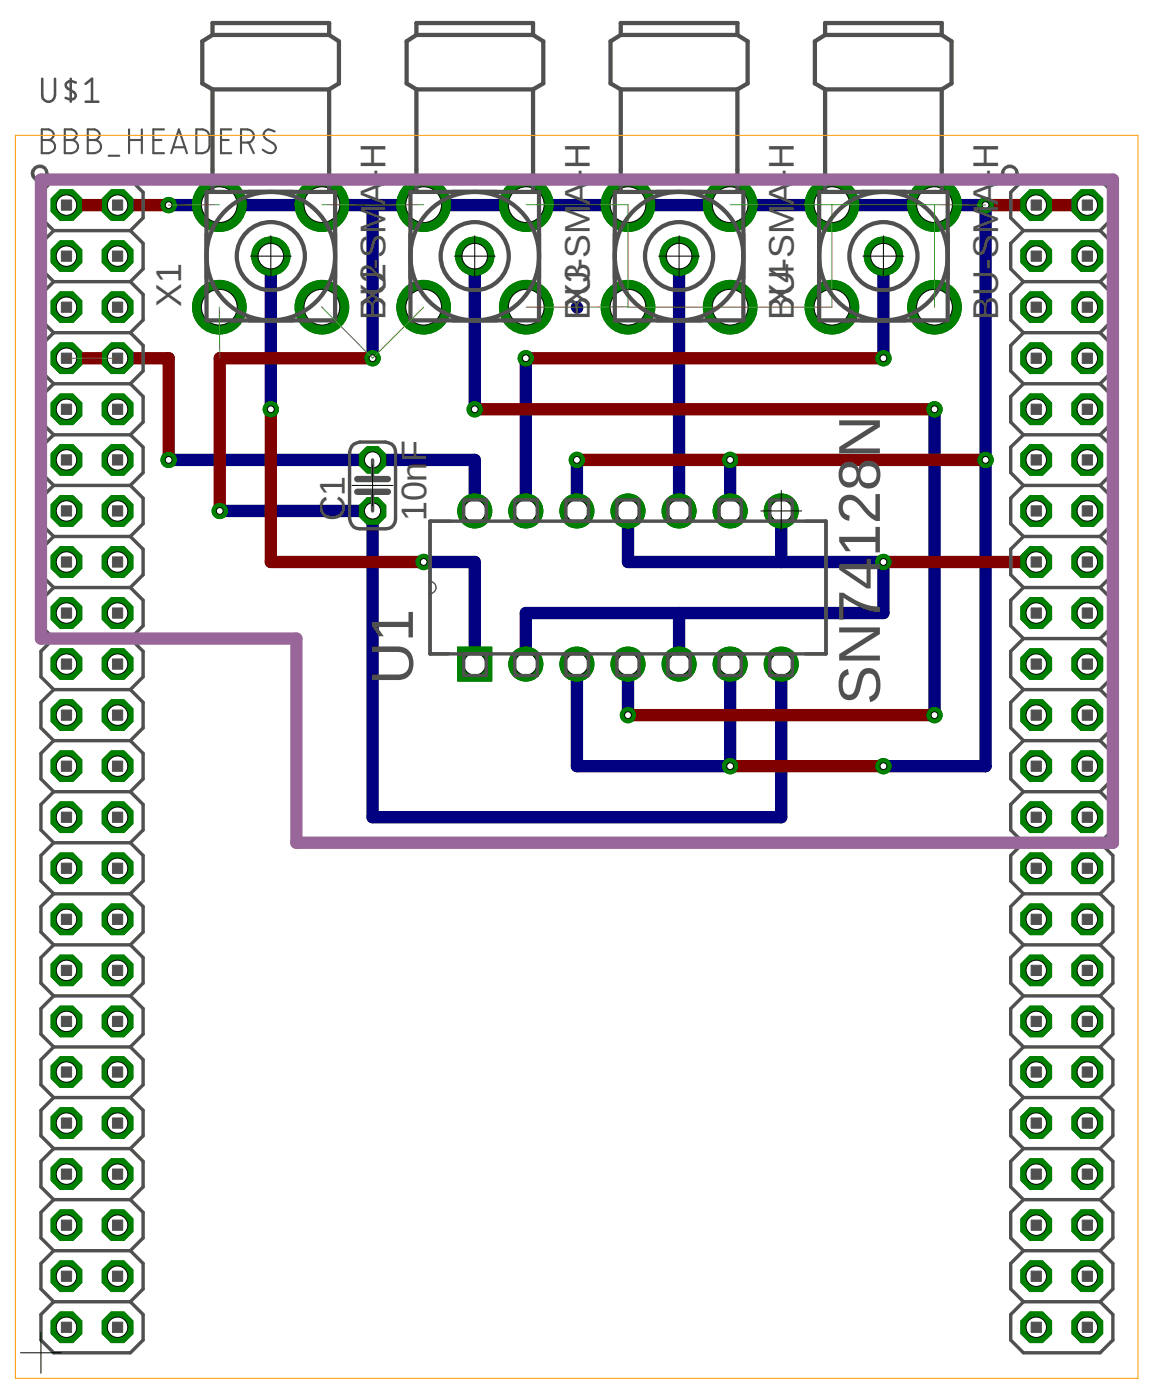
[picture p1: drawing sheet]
<svg xmlns="http://www.w3.org/2000/svg" width="57mm" height="70mm" viewBox="0 0 57 70" stroke-linecap="round" stroke-linejoin="round" font-family="sans-serif">
<defs><g id="words">
<g font-size="2.9" fill="#505050">
<text x="43.7" y="22.8" transform="rotate(-90 43.7 22.8)">N</text>
<text x="43.7" y="27.7" transform="rotate(-90 43.7 27.7)">128</text>
<text x="20.5" y="34.1" transform="rotate(-90 20.5 34.1)">U1</text>
<text x="43.7" y="35.1" transform="rotate(-90 43.7 35.1)">SN74</text>
</g>
<g font-size="1.8" fill="#505050">
<text x="19.2" y="10.2" transform="rotate(-90 19.2 10.2)">A-</text>
<text x="19.2" y="8.4" transform="rotate(-90 19.2 8.4)">H</text>
<text x="29.3" y="10.2" transform="rotate(-90 29.3 10.2)">A-</text>
<text x="29.3" y="8.4" transform="rotate(-90 29.3 8.4)">H</text>
<text x="39.5" y="10.2" transform="rotate(-90 39.5 10.2)">A-</text>
<text x="39.5" y="8.4" transform="rotate(-90 39.5 8.4)">H</text>
<text x="49.6" y="10.2" transform="rotate(-90 49.6 10.2)">A-</text>
<text x="49.6" y="8.4" transform="rotate(-90 49.6 8.4)">H</text>
<text x="9" y="15.3" transform="rotate(-90 9 15.3)">X1</text>
<text x="19.2" y="15.9" transform="rotate(-90 19.2 15.9)">BXU2-SM</text>
<text x="29.3" y="15.9" transform="rotate(-90 29.3 15.9)">BXU3-SM</text>
<text x="39.5" y="15.9" transform="rotate(-90 39.5 15.9)">BXU4-SM</text>
<text x="49.6" y="15.9" transform="rotate(-90 49.6 15.9)">BU-SM</text>
<text x="17.1" y="25.9" transform="rotate(-90 17.1 25.9)">C1</text>
<text x="21.2" y="25.9" transform="rotate(-90 21.2 25.9)">10nF</text>
</g>
</g></defs>
<g fill="none" stroke="#000080" stroke-width=".61">
<path d="M8.4 10.2h40.6v27.9h-5.1M10.9 15.3h.1M13.5 12.7v7.7M16 15.3h.1M18.5 10.2v7.6M23.6 12.7v7.7M26.1 17.8v7.6M28.7 15.3h.1M31.2 15.3h.1M33.8 12.7v12.7M43.9 12.7v5.1M8.4 22.9h15.2v2.5"/>
<path d="M10.9 25.4h7.6v15.3h20.3v-7.7M21.1 28h2.5v5M28.7 33v5.1h7.6v-5.1M28.7 22.9v2.5M31.2 25.4v2.6h12.7v2.5h-17.8v2.5M31.2 33v2.6M33.8 30.5v2.5M36.3 22.9v2.5M38.8 25.4v2.6M46.5 20.4v15.2"/>
</g>
<circle cx="18.5" cy="25.4" r=".71" fill="#008000" stroke="#008000" stroke-width=".05"/>
<circle cx="18.5" cy="25.4" r=".4" fill="#fff" stroke="#000" stroke-width=".05"/>
<circle cx="18.5" cy="22.9" r=".71" fill="#008000" stroke="#008000" stroke-width=".05"/>
<circle cx="18.5" cy="22.9" r=".4" fill="#fff" stroke="#000" stroke-width=".05"/>
<circle cx="3.3" cy="10.2" r=".83" fill="#008000" stroke="#008000" stroke-width=".05"/>
<circle cx="3.3" cy="10.2" r=".51" fill="#fff" stroke="#000" stroke-width=".05"/>
<circle cx="5.8" cy="10.2" r=".83" fill="#008000" stroke="#008000" stroke-width=".05"/>
<circle cx="5.8" cy="10.2" r=".51" fill="#fff" stroke="#000" stroke-width=".05"/>
<circle cx="3.3" cy="12.7" r=".83" fill="#008000" stroke="#008000" stroke-width=".05"/>
<circle cx="3.3" cy="12.7" r=".51" fill="#fff" stroke="#000" stroke-width=".05"/>
<circle cx="5.8" cy="12.7" r=".83" fill="#008000" stroke="#008000" stroke-width=".05"/>
<circle cx="5.8" cy="12.7" r=".51" fill="#fff" stroke="#000" stroke-width=".05"/>
<circle cx="3.3" cy="15.3" r=".83" fill="#008000" stroke="#008000" stroke-width=".05"/>
<circle cx="3.3" cy="15.3" r=".51" fill="#fff" stroke="#000" stroke-width=".05"/>
<circle cx="5.8" cy="15.3" r=".83" fill="#008000" stroke="#008000" stroke-width=".05"/>
<circle cx="5.8" cy="15.3" r=".51" fill="#fff" stroke="#000" stroke-width=".05"/>
<circle cx="3.3" cy="17.8" r=".83" fill="#008000" stroke="#008000" stroke-width=".05"/>
<circle cx="3.3" cy="17.8" r=".51" fill="#fff" stroke="#000" stroke-width=".05"/>
<circle cx="5.8" cy="17.8" r=".83" fill="#008000" stroke="#008000" stroke-width=".05"/>
<circle cx="5.8" cy="17.8" r=".51" fill="#fff" stroke="#000" stroke-width=".05"/>
<circle cx="3.3" cy="20.4" r=".83" fill="#008000" stroke="#008000" stroke-width=".05"/>
<circle cx="3.3" cy="20.4" r=".51" fill="#fff" stroke="#000" stroke-width=".05"/>
<circle cx="5.8" cy="20.4" r=".83" fill="#008000" stroke="#008000" stroke-width=".05"/>
<circle cx="5.8" cy="20.4" r=".51" fill="#fff" stroke="#000" stroke-width=".05"/>
<circle cx="3.3" cy="22.9" r=".83" fill="#008000" stroke="#008000" stroke-width=".05"/>
<circle cx="3.3" cy="22.9" r=".51" fill="#fff" stroke="#000" stroke-width=".05"/>
<circle cx="5.8" cy="22.9" r=".83" fill="#008000" stroke="#008000" stroke-width=".05"/>
<circle cx="5.8" cy="22.9" r=".51" fill="#fff" stroke="#000" stroke-width=".05"/>
<circle cx="3.3" cy="25.4" r=".83" fill="#008000" stroke="#008000" stroke-width=".05"/>
<circle cx="3.3" cy="25.4" r=".51" fill="#fff" stroke="#000" stroke-width=".05"/>
<circle cx="5.8" cy="25.4" r=".83" fill="#008000" stroke="#008000" stroke-width=".05"/>
<circle cx="5.8" cy="25.4" r=".51" fill="#fff" stroke="#000" stroke-width=".05"/>
<circle cx="3.3" cy="28" r=".83" fill="#008000" stroke="#008000" stroke-width=".05"/>
<circle cx="3.3" cy="28" r=".51" fill="#fff" stroke="#000" stroke-width=".05"/>
<circle cx="5.8" cy="28" r=".83" fill="#008000" stroke="#008000" stroke-width=".05"/>
<circle cx="5.8" cy="28" r=".51" fill="#fff" stroke="#000" stroke-width=".05"/>
<circle cx="3.3" cy="30.5" r=".83" fill="#008000" stroke="#008000" stroke-width=".05"/>
<circle cx="3.3" cy="30.5" r=".51" fill="#fff" stroke="#000" stroke-width=".05"/>
<circle cx="5.8" cy="30.5" r=".83" fill="#008000" stroke="#008000" stroke-width=".05"/>
<circle cx="5.8" cy="30.5" r=".51" fill="#fff" stroke="#000" stroke-width=".05"/>
<circle cx="3.3" cy="33" r=".83" fill="#008000" stroke="#008000" stroke-width=".05"/>
<circle cx="3.3" cy="33" r=".51" fill="#fff" stroke="#000" stroke-width=".05"/>
<circle cx="5.8" cy="33" r=".83" fill="#008000" stroke="#008000" stroke-width=".05"/>
<circle cx="5.8" cy="33" r=".51" fill="#fff" stroke="#000" stroke-width=".05"/>
<circle cx="3.3" cy="35.6" r=".83" fill="#008000" stroke="#008000" stroke-width=".05"/>
<circle cx="3.3" cy="35.6" r=".51" fill="#fff" stroke="#000" stroke-width=".05"/>
<circle cx="5.8" cy="35.6" r=".83" fill="#008000" stroke="#008000" stroke-width=".05"/>
<circle cx="5.8" cy="35.6" r=".51" fill="#fff" stroke="#000" stroke-width=".05"/>
<circle cx="3.3" cy="38.1" r=".83" fill="#008000" stroke="#008000" stroke-width=".05"/>
<circle cx="3.3" cy="38.1" r=".51" fill="#fff" stroke="#000" stroke-width=".05"/>
<circle cx="5.8" cy="38.1" r=".83" fill="#008000" stroke="#008000" stroke-width=".05"/>
<circle cx="5.8" cy="38.1" r=".51" fill="#fff" stroke="#000" stroke-width=".05"/>
<circle cx="3.3" cy="40.7" r=".83" fill="#008000" stroke="#008000" stroke-width=".05"/>
<circle cx="3.3" cy="40.7" r=".51" fill="#fff" stroke="#000" stroke-width=".05"/>
<circle cx="5.8" cy="40.7" r=".83" fill="#008000" stroke="#008000" stroke-width=".05"/>
<circle cx="5.8" cy="40.7" r=".51" fill="#fff" stroke="#000" stroke-width=".05"/>
<circle cx="3.3" cy="43.2" r=".83" fill="#008000" stroke="#008000" stroke-width=".05"/>
<circle cx="3.3" cy="43.2" r=".51" fill="#fff" stroke="#000" stroke-width=".05"/>
<circle cx="5.8" cy="43.2" r=".83" fill="#008000" stroke="#008000" stroke-width=".05"/>
<circle cx="5.8" cy="43.2" r=".51" fill="#fff" stroke="#000" stroke-width=".05"/>
<circle cx="3.3" cy="45.7" r=".83" fill="#008000" stroke="#008000" stroke-width=".05"/>
<circle cx="3.3" cy="45.7" r=".51" fill="#fff" stroke="#000" stroke-width=".05"/>
<circle cx="5.8" cy="45.7" r=".83" fill="#008000" stroke="#008000" stroke-width=".05"/>
<circle cx="5.8" cy="45.7" r=".51" fill="#fff" stroke="#000" stroke-width=".05"/>
<circle cx="3.3" cy="48.3" r=".83" fill="#008000" stroke="#008000" stroke-width=".05"/>
<circle cx="3.3" cy="48.3" r=".51" fill="#fff" stroke="#000" stroke-width=".05"/>
<circle cx="5.8" cy="48.3" r=".83" fill="#008000" stroke="#008000" stroke-width=".05"/>
<circle cx="5.8" cy="48.3" r=".51" fill="#fff" stroke="#000" stroke-width=".05"/>
<circle cx="3.3" cy="50.8" r=".83" fill="#008000" stroke="#008000" stroke-width=".05"/>
<circle cx="3.3" cy="50.8" r=".51" fill="#fff" stroke="#000" stroke-width=".05"/>
<circle cx="5.8" cy="50.8" r=".83" fill="#008000" stroke="#008000" stroke-width=".05"/>
<circle cx="5.8" cy="50.8" r=".51" fill="#fff" stroke="#000" stroke-width=".05"/>
<circle cx="3.3" cy="53.3" r=".83" fill="#008000" stroke="#008000" stroke-width=".05"/>
<circle cx="3.3" cy="53.3" r=".51" fill="#fff" stroke="#000" stroke-width=".05"/>
<circle cx="5.8" cy="53.3" r=".83" fill="#008000" stroke="#008000" stroke-width=".05"/>
<circle cx="5.8" cy="53.3" r=".51" fill="#fff" stroke="#000" stroke-width=".05"/>
<circle cx="3.3" cy="55.9" r=".83" fill="#008000" stroke="#008000" stroke-width=".05"/>
<circle cx="3.3" cy="55.9" r=".51" fill="#fff" stroke="#000" stroke-width=".05"/>
<circle cx="5.8" cy="55.9" r=".83" fill="#008000" stroke="#008000" stroke-width=".05"/>
<circle cx="5.8" cy="55.9" r=".51" fill="#fff" stroke="#000" stroke-width=".05"/>
<circle cx="3.3" cy="58.4" r=".83" fill="#008000" stroke="#008000" stroke-width=".05"/>
<circle cx="3.3" cy="58.4" r=".51" fill="#fff" stroke="#000" stroke-width=".05"/>
<circle cx="5.8" cy="58.4" r=".83" fill="#008000" stroke="#008000" stroke-width=".05"/>
<circle cx="5.8" cy="58.4" r=".51" fill="#fff" stroke="#000" stroke-width=".05"/>
<circle cx="3.3" cy="61" r=".83" fill="#008000" stroke="#008000" stroke-width=".05"/>
<circle cx="3.3" cy="61" r=".51" fill="#fff" stroke="#000" stroke-width=".05"/>
<circle cx="5.8" cy="61" r=".83" fill="#008000" stroke="#008000" stroke-width=".05"/>
<circle cx="5.8" cy="61" r=".51" fill="#fff" stroke="#000" stroke-width=".05"/>
<circle cx="3.3" cy="63.5" r=".83" fill="#008000" stroke="#008000" stroke-width=".05"/>
<circle cx="3.3" cy="63.5" r=".51" fill="#fff" stroke="#000" stroke-width=".05"/>
<circle cx="5.8" cy="63.5" r=".83" fill="#008000" stroke="#008000" stroke-width=".05"/>
<circle cx="5.8" cy="63.5" r=".51" fill="#fff" stroke="#000" stroke-width=".05"/>
<circle cx="3.3" cy="66" r=".83" fill="#008000" stroke="#008000" stroke-width=".05"/>
<circle cx="3.3" cy="66" r=".51" fill="#fff" stroke="#000" stroke-width=".05"/>
<circle cx="5.8" cy="66" r=".83" fill="#008000" stroke="#008000" stroke-width=".05"/>
<circle cx="5.8" cy="66" r=".51" fill="#fff" stroke="#000" stroke-width=".05"/>
<circle cx="51.5" cy="10.2" r=".83" fill="#008000" stroke="#008000" stroke-width=".05"/>
<circle cx="51.5" cy="10.2" r=".51" fill="#fff" stroke="#000" stroke-width=".05"/>
<circle cx="54.1" cy="10.2" r=".83" fill="#008000" stroke="#008000" stroke-width=".05"/>
<circle cx="54.1" cy="10.2" r=".51" fill="#fff" stroke="#000" stroke-width=".05"/>
<circle cx="51.5" cy="12.7" r=".83" fill="#008000" stroke="#008000" stroke-width=".05"/>
<circle cx="51.5" cy="12.7" r=".51" fill="#fff" stroke="#000" stroke-width=".05"/>
<circle cx="54.1" cy="12.7" r=".83" fill="#008000" stroke="#008000" stroke-width=".05"/>
<circle cx="54.1" cy="12.7" r=".51" fill="#fff" stroke="#000" stroke-width=".05"/>
<circle cx="51.5" cy="15.3" r=".83" fill="#008000" stroke="#008000" stroke-width=".05"/>
<circle cx="51.5" cy="15.3" r=".51" fill="#fff" stroke="#000" stroke-width=".05"/>
<circle cx="54.1" cy="15.3" r=".83" fill="#008000" stroke="#008000" stroke-width=".05"/>
<circle cx="54.1" cy="15.3" r=".51" fill="#fff" stroke="#000" stroke-width=".05"/>
<circle cx="51.5" cy="17.8" r=".83" fill="#008000" stroke="#008000" stroke-width=".05"/>
<circle cx="51.5" cy="17.8" r=".51" fill="#fff" stroke="#000" stroke-width=".05"/>
<circle cx="54.1" cy="17.8" r=".83" fill="#008000" stroke="#008000" stroke-width=".05"/>
<circle cx="54.1" cy="17.8" r=".51" fill="#fff" stroke="#000" stroke-width=".05"/>
<circle cx="51.5" cy="20.4" r=".83" fill="#008000" stroke="#008000" stroke-width=".05"/>
<circle cx="51.5" cy="20.4" r=".51" fill="#fff" stroke="#000" stroke-width=".05"/>
<circle cx="54.1" cy="20.4" r=".83" fill="#008000" stroke="#008000" stroke-width=".05"/>
<circle cx="54.1" cy="20.4" r=".51" fill="#fff" stroke="#000" stroke-width=".05"/>
<circle cx="51.5" cy="22.9" r=".83" fill="#008000" stroke="#008000" stroke-width=".05"/>
<circle cx="51.5" cy="22.9" r=".51" fill="#fff" stroke="#000" stroke-width=".05"/>
<circle cx="54.1" cy="22.9" r=".83" fill="#008000" stroke="#008000" stroke-width=".05"/>
<circle cx="54.1" cy="22.9" r=".51" fill="#fff" stroke="#000" stroke-width=".05"/>
<circle cx="51.5" cy="25.4" r=".83" fill="#008000" stroke="#008000" stroke-width=".05"/>
<circle cx="51.5" cy="25.4" r=".51" fill="#fff" stroke="#000" stroke-width=".05"/>
<circle cx="54.1" cy="25.4" r=".83" fill="#008000" stroke="#008000" stroke-width=".05"/>
<circle cx="54.1" cy="25.4" r=".51" fill="#fff" stroke="#000" stroke-width=".05"/>
<circle cx="51.5" cy="28" r=".83" fill="#008000" stroke="#008000" stroke-width=".05"/>
<circle cx="51.5" cy="28" r=".51" fill="#fff" stroke="#000" stroke-width=".05"/>
<circle cx="54.1" cy="28" r=".83" fill="#008000" stroke="#008000" stroke-width=".05"/>
<circle cx="54.1" cy="28" r=".51" fill="#fff" stroke="#000" stroke-width=".05"/>
<circle cx="51.5" cy="30.5" r=".83" fill="#008000" stroke="#008000" stroke-width=".05"/>
<circle cx="51.5" cy="30.5" r=".51" fill="#fff" stroke="#000" stroke-width=".05"/>
<circle cx="54.1" cy="30.5" r=".83" fill="#008000" stroke="#008000" stroke-width=".05"/>
<circle cx="54.1" cy="30.5" r=".51" fill="#fff" stroke="#000" stroke-width=".05"/>
<circle cx="51.5" cy="33" r=".83" fill="#008000" stroke="#008000" stroke-width=".05"/>
<circle cx="51.5" cy="33" r=".51" fill="#fff" stroke="#000" stroke-width=".05"/>
<circle cx="54.1" cy="33" r=".83" fill="#008000" stroke="#008000" stroke-width=".05"/>
<circle cx="54.1" cy="33" r=".51" fill="#fff" stroke="#000" stroke-width=".05"/>
<circle cx="51.5" cy="35.6" r=".83" fill="#008000" stroke="#008000" stroke-width=".05"/>
<circle cx="51.5" cy="35.6" r=".51" fill="#fff" stroke="#000" stroke-width=".05"/>
<circle cx="54.1" cy="35.6" r=".83" fill="#008000" stroke="#008000" stroke-width=".05"/>
<circle cx="54.1" cy="35.6" r=".51" fill="#fff" stroke="#000" stroke-width=".05"/>
<circle cx="51.5" cy="38.1" r=".83" fill="#008000" stroke="#008000" stroke-width=".05"/>
<circle cx="51.5" cy="38.1" r=".51" fill="#fff" stroke="#000" stroke-width=".05"/>
<circle cx="54.1" cy="38.1" r=".83" fill="#008000" stroke="#008000" stroke-width=".05"/>
<circle cx="54.1" cy="38.1" r=".51" fill="#fff" stroke="#000" stroke-width=".05"/>
<circle cx="51.5" cy="40.7" r=".83" fill="#008000" stroke="#008000" stroke-width=".05"/>
<circle cx="51.5" cy="40.7" r=".51" fill="#fff" stroke="#000" stroke-width=".05"/>
<circle cx="54.1" cy="40.7" r=".83" fill="#008000" stroke="#008000" stroke-width=".05"/>
<circle cx="54.1" cy="40.7" r=".51" fill="#fff" stroke="#000" stroke-width=".05"/>
<circle cx="51.5" cy="43.2" r=".83" fill="#008000" stroke="#008000" stroke-width=".05"/>
<circle cx="51.5" cy="43.2" r=".51" fill="#fff" stroke="#000" stroke-width=".05"/>
<circle cx="54.1" cy="43.2" r=".83" fill="#008000" stroke="#008000" stroke-width=".05"/>
<circle cx="54.1" cy="43.2" r=".51" fill="#fff" stroke="#000" stroke-width=".05"/>
<circle cx="51.5" cy="45.7" r=".83" fill="#008000" stroke="#008000" stroke-width=".05"/>
<circle cx="51.5" cy="45.7" r=".51" fill="#fff" stroke="#000" stroke-width=".05"/>
<circle cx="54.1" cy="45.7" r=".83" fill="#008000" stroke="#008000" stroke-width=".05"/>
<circle cx="54.1" cy="45.7" r=".51" fill="#fff" stroke="#000" stroke-width=".05"/>
<circle cx="51.5" cy="48.3" r=".83" fill="#008000" stroke="#008000" stroke-width=".05"/>
<circle cx="51.5" cy="48.3" r=".51" fill="#fff" stroke="#000" stroke-width=".05"/>
<circle cx="54.1" cy="48.3" r=".83" fill="#008000" stroke="#008000" stroke-width=".05"/>
<circle cx="54.1" cy="48.3" r=".51" fill="#fff" stroke="#000" stroke-width=".05"/>
<circle cx="51.5" cy="50.8" r=".83" fill="#008000" stroke="#008000" stroke-width=".05"/>
<circle cx="51.5" cy="50.8" r=".51" fill="#fff" stroke="#000" stroke-width=".05"/>
<circle cx="54.1" cy="50.8" r=".83" fill="#008000" stroke="#008000" stroke-width=".05"/>
<circle cx="54.1" cy="50.8" r=".51" fill="#fff" stroke="#000" stroke-width=".05"/>
<circle cx="51.5" cy="53.3" r=".83" fill="#008000" stroke="#008000" stroke-width=".05"/>
<circle cx="51.5" cy="53.3" r=".51" fill="#fff" stroke="#000" stroke-width=".05"/>
<circle cx="54.1" cy="53.3" r=".83" fill="#008000" stroke="#008000" stroke-width=".05"/>
<circle cx="54.1" cy="53.3" r=".51" fill="#fff" stroke="#000" stroke-width=".05"/>
<circle cx="51.5" cy="55.9" r=".83" fill="#008000" stroke="#008000" stroke-width=".05"/>
<circle cx="51.5" cy="55.9" r=".51" fill="#fff" stroke="#000" stroke-width=".05"/>
<circle cx="54.1" cy="55.9" r=".83" fill="#008000" stroke="#008000" stroke-width=".05"/>
<circle cx="54.1" cy="55.9" r=".51" fill="#fff" stroke="#000" stroke-width=".05"/>
<circle cx="51.5" cy="58.4" r=".83" fill="#008000" stroke="#008000" stroke-width=".05"/>
<circle cx="51.5" cy="58.4" r=".51" fill="#fff" stroke="#000" stroke-width=".05"/>
<circle cx="54.1" cy="58.4" r=".83" fill="#008000" stroke="#008000" stroke-width=".05"/>
<circle cx="54.1" cy="58.4" r=".51" fill="#fff" stroke="#000" stroke-width=".05"/>
<circle cx="51.5" cy="61" r=".83" fill="#008000" stroke="#008000" stroke-width=".05"/>
<circle cx="51.5" cy="61" r=".51" fill="#fff" stroke="#000" stroke-width=".05"/>
<circle cx="54.1" cy="61" r=".83" fill="#008000" stroke="#008000" stroke-width=".05"/>
<circle cx="54.1" cy="61" r=".51" fill="#fff" stroke="#000" stroke-width=".05"/>
<circle cx="51.5" cy="63.5" r=".83" fill="#008000" stroke="#008000" stroke-width=".05"/>
<circle cx="51.5" cy="63.5" r=".51" fill="#fff" stroke="#000" stroke-width=".05"/>
<circle cx="54.1" cy="63.5" r=".83" fill="#008000" stroke="#008000" stroke-width=".05"/>
<circle cx="54.1" cy="63.5" r=".51" fill="#fff" stroke="#000" stroke-width=".05"/>
<circle cx="51.5" cy="66" r=".83" fill="#008000" stroke="#008000" stroke-width=".05"/>
<circle cx="51.5" cy="66" r=".51" fill="#fff" stroke="#000" stroke-width=".05"/>
<circle cx="54.1" cy="66" r=".83" fill="#008000" stroke="#008000" stroke-width=".05"/>
<circle cx="54.1" cy="66" r=".51" fill="#fff" stroke="#000" stroke-width=".05"/>
<path d="M22.8 32.2h1.7v1.7h-1.7z" fill="#008000" stroke="#008000" stroke-width=".05"/>
<circle cx="23.6" cy="33" r=".55" fill="#fff" stroke="#000" stroke-width=".05"/>
<circle cx="26.1" cy="33" r=".85" fill="#008000" stroke="#008000" stroke-width=".05"/>
<circle cx="26.1" cy="33" r=".55" fill="#fff" stroke="#000" stroke-width=".05"/>
<circle cx="28.7" cy="33" r=".85" fill="#008000" stroke="#008000" stroke-width=".05"/>
<circle cx="28.7" cy="33" r=".55" fill="#fff" stroke="#000" stroke-width=".05"/>
<circle cx="31.2" cy="33" r=".85" fill="#008000" stroke="#008000" stroke-width=".05"/>
<circle cx="31.2" cy="33" r=".55" fill="#fff" stroke="#000" stroke-width=".05"/>
<circle cx="33.8" cy="33" r=".85" fill="#008000" stroke="#008000" stroke-width=".05"/>
<circle cx="33.8" cy="33" r=".55" fill="#fff" stroke="#000" stroke-width=".05"/>
<circle cx="36.3" cy="33" r=".85" fill="#008000" stroke="#008000" stroke-width=".05"/>
<circle cx="36.3" cy="33" r=".55" fill="#fff" stroke="#000" stroke-width=".05"/>
<circle cx="38.8" cy="33" r=".85" fill="#008000" stroke="#008000" stroke-width=".05"/>
<circle cx="38.8" cy="33" r=".55" fill="#fff" stroke="#000" stroke-width=".05"/>
<circle cx="38.8" cy="25.4" r=".85" fill="#008000" stroke="#008000" stroke-width=".05"/>
<circle cx="38.8" cy="25.4" r=".55" fill="#fff" stroke="#000" stroke-width=".05"/>
<circle cx="36.3" cy="25.4" r=".85" fill="#008000" stroke="#008000" stroke-width=".05"/>
<circle cx="36.3" cy="25.4" r=".55" fill="#fff" stroke="#000" stroke-width=".05"/>
<circle cx="33.8" cy="25.4" r=".85" fill="#008000" stroke="#008000" stroke-width=".05"/>
<circle cx="33.8" cy="25.4" r=".55" fill="#fff" stroke="#000" stroke-width=".05"/>
<circle cx="31.2" cy="25.4" r=".85" fill="#008000" stroke="#008000" stroke-width=".05"/>
<circle cx="31.2" cy="25.4" r=".55" fill="#fff" stroke="#000" stroke-width=".05"/>
<circle cx="28.7" cy="25.4" r=".85" fill="#008000" stroke="#008000" stroke-width=".05"/>
<circle cx="28.7" cy="25.4" r=".55" fill="#fff" stroke="#000" stroke-width=".05"/>
<circle cx="26.1" cy="25.4" r=".85" fill="#008000" stroke="#008000" stroke-width=".05"/>
<circle cx="26.1" cy="25.4" r=".55" fill="#fff" stroke="#000" stroke-width=".05"/>
<circle cx="23.6" cy="25.4" r=".85" fill="#008000" stroke="#008000" stroke-width=".05"/>
<circle cx="23.6" cy="25.4" r=".55" fill="#fff" stroke="#000" stroke-width=".05"/>
<circle cx="13.5" cy="12.7" r=".95" fill="#008000" stroke="#008000" stroke-width=".05"/>
<circle cx="13.5" cy="12.7" r=".64" fill="#fff" stroke="#000" stroke-width=".05"/>
<circle cx="10.9" cy="15.3" r="1.33" fill="#008000" stroke="#008000" stroke-width=".05"/>
<circle cx="10.9" cy="15.3" r=".89" fill="#fff" stroke="#000" stroke-width=".05"/>
<circle cx="10.9" cy="10.2" r="1.33" fill="#008000" stroke="#008000" stroke-width=".05"/>
<circle cx="10.9" cy="10.2" r=".89" fill="#fff" stroke="#000" stroke-width=".05"/>
<circle cx="16" cy="10.2" r="1.33" fill="#008000" stroke="#008000" stroke-width=".05"/>
<circle cx="16" cy="10.2" r=".89" fill="#fff" stroke="#000" stroke-width=".05"/>
<circle cx="16" cy="15.3" r="1.33" fill="#008000" stroke="#008000" stroke-width=".05"/>
<circle cx="16" cy="15.3" r=".89" fill="#fff" stroke="#000" stroke-width=".05"/>
<circle cx="23.6" cy="12.7" r=".95" fill="#008000" stroke="#008000" stroke-width=".05"/>
<circle cx="23.6" cy="12.7" r=".64" fill="#fff" stroke="#000" stroke-width=".05"/>
<circle cx="21.1" cy="15.3" r="1.33" fill="#008000" stroke="#008000" stroke-width=".05"/>
<circle cx="21.1" cy="15.3" r=".89" fill="#fff" stroke="#000" stroke-width=".05"/>
<circle cx="21.1" cy="10.2" r="1.33" fill="#008000" stroke="#008000" stroke-width=".05"/>
<circle cx="21.1" cy="10.2" r=".89" fill="#fff" stroke="#000" stroke-width=".05"/>
<circle cx="26.2" cy="10.2" r="1.33" fill="#008000" stroke="#008000" stroke-width=".05"/>
<circle cx="26.2" cy="10.2" r=".89" fill="#fff" stroke="#000" stroke-width=".05"/>
<circle cx="26.2" cy="15.3" r="1.33" fill="#008000" stroke="#008000" stroke-width=".05"/>
<circle cx="26.2" cy="15.3" r=".89" fill="#fff" stroke="#000" stroke-width=".05"/>
<circle cx="33.8" cy="12.7" r=".95" fill="#008000" stroke="#008000" stroke-width=".05"/>
<circle cx="33.8" cy="12.7" r=".64" fill="#fff" stroke="#000" stroke-width=".05"/>
<circle cx="31.2" cy="15.3" r="1.33" fill="#008000" stroke="#008000" stroke-width=".05"/>
<circle cx="31.2" cy="15.3" r=".89" fill="#fff" stroke="#000" stroke-width=".05"/>
<circle cx="31.2" cy="10.2" r="1.33" fill="#008000" stroke="#008000" stroke-width=".05"/>
<circle cx="31.2" cy="10.2" r=".89" fill="#fff" stroke="#000" stroke-width=".05"/>
<circle cx="36.3" cy="10.2" r="1.33" fill="#008000" stroke="#008000" stroke-width=".05"/>
<circle cx="36.3" cy="10.2" r=".89" fill="#fff" stroke="#000" stroke-width=".05"/>
<circle cx="36.3" cy="15.3" r="1.33" fill="#008000" stroke="#008000" stroke-width=".05"/>
<circle cx="36.3" cy="15.3" r=".89" fill="#fff" stroke="#000" stroke-width=".05"/>
<circle cx="43.9" cy="12.7" r=".95" fill="#008000" stroke="#008000" stroke-width=".05"/>
<circle cx="43.9" cy="12.7" r=".64" fill="#fff" stroke="#000" stroke-width=".05"/>
<circle cx="41.4" cy="15.3" r="1.33" fill="#008000" stroke="#008000" stroke-width=".05"/>
<circle cx="41.4" cy="15.3" r=".89" fill="#fff" stroke="#000" stroke-width=".05"/>
<circle cx="41.4" cy="10.2" r="1.33" fill="#008000" stroke="#008000" stroke-width=".05"/>
<circle cx="41.4" cy="10.2" r=".89" fill="#fff" stroke="#000" stroke-width=".05"/>
<circle cx="46.5" cy="10.2" r="1.33" fill="#008000" stroke="#008000" stroke-width=".05"/>
<circle cx="46.5" cy="10.2" r=".89" fill="#fff" stroke="#000" stroke-width=".05"/>
<circle cx="46.5" cy="15.3" r="1.33" fill="#008000" stroke="#008000" stroke-width=".05"/>
<circle cx="46.5" cy="15.3" r=".89" fill="#fff" stroke="#000" stroke-width=".05"/>
<circle cx="26.1" cy="17.8" r=".38" fill="#008000" stroke="#008000" stroke-width=".05"/>
<circle cx="26.1" cy="17.8" r=".17" fill="#fff" stroke="#000" stroke-width=".05"/>
<circle cx="43.9" cy="17.8" r=".38" fill="#008000" stroke="#008000" stroke-width=".05"/>
<circle cx="43.9" cy="17.8" r=".17" fill="#fff" stroke="#000" stroke-width=".05"/>
<circle cx="23.6" cy="20.4" r=".38" fill="#008000" stroke="#008000" stroke-width=".05"/>
<circle cx="23.6" cy="20.4" r=".17" fill="#fff" stroke="#000" stroke-width=".05"/>
<circle cx="46.5" cy="20.4" r=".38" fill="#008000" stroke="#008000" stroke-width=".05"/>
<circle cx="46.5" cy="20.4" r=".17" fill="#fff" stroke="#000" stroke-width=".05"/>
<circle cx="46.5" cy="35.6" r=".38" fill="#008000" stroke="#008000" stroke-width=".05"/>
<circle cx="46.5" cy="35.6" r=".17" fill="#fff" stroke="#000" stroke-width=".05"/>
<circle cx="31.2" cy="35.6" r=".38" fill="#008000" stroke="#008000" stroke-width=".05"/>
<circle cx="31.2" cy="35.6" r=".17" fill="#fff" stroke="#000" stroke-width=".05"/>
<circle cx="21.1" cy="28" r=".38" fill="#008000" stroke="#008000" stroke-width=".05"/>
<circle cx="21.1" cy="28" r=".17" fill="#fff" stroke="#000" stroke-width=".05"/>
<circle cx="13.5" cy="20.4" r=".38" fill="#008000" stroke="#008000" stroke-width=".05"/>
<circle cx="13.5" cy="20.4" r=".17" fill="#fff" stroke="#000" stroke-width=".05"/>
<circle cx="43.9" cy="28" r=".38" fill="#008000" stroke="#008000" stroke-width=".05"/>
<circle cx="43.9" cy="28" r=".17" fill="#fff" stroke="#000" stroke-width=".05"/>
<circle cx="8.4" cy="22.9" r=".38" fill="#008000" stroke="#008000" stroke-width=".05"/>
<circle cx="8.4" cy="22.9" r=".17" fill="#fff" stroke="#000" stroke-width=".05"/>
<circle cx="8.4" cy="10.2" r=".38" fill="#008000" stroke="#008000" stroke-width=".05"/>
<circle cx="8.4" cy="10.2" r=".17" fill="#fff" stroke="#000" stroke-width=".05"/>
<circle cx="49" cy="10.2" r=".38" fill="#008000" stroke="#008000" stroke-width=".05"/>
<circle cx="49" cy="10.2" r=".17" fill="#fff" stroke="#000" stroke-width=".05"/>
<circle cx="43.9" cy="38.1" r=".38" fill="#008000" stroke="#008000" stroke-width=".05"/>
<circle cx="43.9" cy="38.1" r=".17" fill="#fff" stroke="#000" stroke-width=".05"/>
<circle cx="36.3" cy="38.1" r=".38" fill="#008000" stroke="#008000" stroke-width=".05"/>
<circle cx="36.3" cy="38.1" r=".17" fill="#fff" stroke="#000" stroke-width=".05"/>
<circle cx="28.7" cy="22.9" r=".38" fill="#008000" stroke="#008000" stroke-width=".05"/>
<circle cx="28.7" cy="22.9" r=".17" fill="#fff" stroke="#000" stroke-width=".05"/>
<circle cx="36.3" cy="22.9" r=".38" fill="#008000" stroke="#008000" stroke-width=".05"/>
<circle cx="36.3" cy="22.9" r=".17" fill="#fff" stroke="#000" stroke-width=".05"/>
<circle cx="49" cy="22.9" r=".38" fill="#008000" stroke="#008000" stroke-width=".05"/>
<circle cx="49" cy="22.9" r=".17" fill="#fff" stroke="#000" stroke-width=".05"/>
<circle cx="18.5" cy="17.8" r=".38" fill="#008000" stroke="#008000" stroke-width=".05"/>
<circle cx="18.5" cy="17.8" r=".17" fill="#fff" stroke="#000" stroke-width=".05"/>
<circle cx="10.9" cy="25.4" r=".38" fill="#008000" stroke="#008000" stroke-width=".05"/>
<circle cx="10.9" cy="25.4" r=".17" fill="#fff" stroke="#000" stroke-width=".05"/>
<path d="M3.3 17.8h5.1v5.1M3.3 10.2h5.1M18.5 17.8h-7.6v7.6M26.1 17.8h17.8M49 10.2h5.1M13.5 20.4v7.6h7.6M23.6 20.4h22.9M28.7 22.9h20.3M31.2 35.6h15.3M36.3 38.1h7.6M43.9 28h7.6" fill="none" stroke="#800000" stroke-width=".61"/>
<circle cx="18.5" cy="25.4" r=".71" fill="#008000" stroke="#008000" stroke-width=".05"/>
<circle cx="18.5" cy="25.4" r=".4" fill="#fff" stroke="#000" stroke-width=".05"/>
<circle cx="18.5" cy="22.9" r=".71" fill="#008000" stroke="#008000" stroke-width=".05"/>
<circle cx="18.5" cy="22.9" r=".4" fill="#fff" stroke="#000" stroke-width=".05"/>
<circle cx="3.3" cy="10.2" r=".83" fill="#008000" stroke="#008000" stroke-width=".05"/>
<circle cx="3.3" cy="10.2" r=".51" fill="#fff" stroke="#000" stroke-width=".05"/>
<circle cx="5.8" cy="10.2" r=".83" fill="#008000" stroke="#008000" stroke-width=".05"/>
<circle cx="5.8" cy="10.2" r=".51" fill="#fff" stroke="#000" stroke-width=".05"/>
<circle cx="3.3" cy="12.7" r=".83" fill="#008000" stroke="#008000" stroke-width=".05"/>
<circle cx="3.3" cy="12.7" r=".51" fill="#fff" stroke="#000" stroke-width=".05"/>
<circle cx="5.8" cy="12.7" r=".83" fill="#008000" stroke="#008000" stroke-width=".05"/>
<circle cx="5.8" cy="12.7" r=".51" fill="#fff" stroke="#000" stroke-width=".05"/>
<circle cx="3.3" cy="15.3" r=".83" fill="#008000" stroke="#008000" stroke-width=".05"/>
<circle cx="3.3" cy="15.3" r=".51" fill="#fff" stroke="#000" stroke-width=".05"/>
<circle cx="5.8" cy="15.3" r=".83" fill="#008000" stroke="#008000" stroke-width=".05"/>
<circle cx="5.8" cy="15.3" r=".51" fill="#fff" stroke="#000" stroke-width=".05"/>
<circle cx="3.3" cy="17.8" r=".83" fill="#008000" stroke="#008000" stroke-width=".05"/>
<circle cx="3.3" cy="17.8" r=".51" fill="#fff" stroke="#000" stroke-width=".05"/>
<circle cx="5.8" cy="17.8" r=".83" fill="#008000" stroke="#008000" stroke-width=".05"/>
<circle cx="5.8" cy="17.8" r=".51" fill="#fff" stroke="#000" stroke-width=".05"/>
<circle cx="3.3" cy="20.4" r=".83" fill="#008000" stroke="#008000" stroke-width=".05"/>
<circle cx="3.3" cy="20.4" r=".51" fill="#fff" stroke="#000" stroke-width=".05"/>
<circle cx="5.8" cy="20.4" r=".83" fill="#008000" stroke="#008000" stroke-width=".05"/>
<circle cx="5.8" cy="20.4" r=".51" fill="#fff" stroke="#000" stroke-width=".05"/>
<circle cx="3.3" cy="22.9" r=".83" fill="#008000" stroke="#008000" stroke-width=".05"/>
<circle cx="3.3" cy="22.9" r=".51" fill="#fff" stroke="#000" stroke-width=".05"/>
<circle cx="5.8" cy="22.9" r=".83" fill="#008000" stroke="#008000" stroke-width=".05"/>
<circle cx="5.8" cy="22.9" r=".51" fill="#fff" stroke="#000" stroke-width=".05"/>
<circle cx="3.3" cy="25.4" r=".83" fill="#008000" stroke="#008000" stroke-width=".05"/>
<circle cx="3.3" cy="25.4" r=".51" fill="#fff" stroke="#000" stroke-width=".05"/>
<circle cx="5.8" cy="25.4" r=".83" fill="#008000" stroke="#008000" stroke-width=".05"/>
<circle cx="5.8" cy="25.4" r=".51" fill="#fff" stroke="#000" stroke-width=".05"/>
<circle cx="3.3" cy="28" r=".83" fill="#008000" stroke="#008000" stroke-width=".05"/>
<circle cx="3.3" cy="28" r=".51" fill="#fff" stroke="#000" stroke-width=".05"/>
<circle cx="5.8" cy="28" r=".83" fill="#008000" stroke="#008000" stroke-width=".05"/>
<circle cx="5.8" cy="28" r=".51" fill="#fff" stroke="#000" stroke-width=".05"/>
<circle cx="3.3" cy="30.5" r=".83" fill="#008000" stroke="#008000" stroke-width=".05"/>
<circle cx="3.3" cy="30.5" r=".51" fill="#fff" stroke="#000" stroke-width=".05"/>
<circle cx="5.8" cy="30.5" r=".83" fill="#008000" stroke="#008000" stroke-width=".05"/>
<circle cx="5.8" cy="30.5" r=".51" fill="#fff" stroke="#000" stroke-width=".05"/>
<circle cx="3.3" cy="33" r=".83" fill="#008000" stroke="#008000" stroke-width=".05"/>
<circle cx="3.3" cy="33" r=".51" fill="#fff" stroke="#000" stroke-width=".05"/>
<circle cx="5.8" cy="33" r=".83" fill="#008000" stroke="#008000" stroke-width=".05"/>
<circle cx="5.8" cy="33" r=".51" fill="#fff" stroke="#000" stroke-width=".05"/>
<circle cx="3.3" cy="35.6" r=".83" fill="#008000" stroke="#008000" stroke-width=".05"/>
<circle cx="3.3" cy="35.6" r=".51" fill="#fff" stroke="#000" stroke-width=".05"/>
<circle cx="5.8" cy="35.6" r=".83" fill="#008000" stroke="#008000" stroke-width=".05"/>
<circle cx="5.8" cy="35.6" r=".51" fill="#fff" stroke="#000" stroke-width=".05"/>
<circle cx="3.3" cy="38.1" r=".83" fill="#008000" stroke="#008000" stroke-width=".05"/>
<circle cx="3.3" cy="38.1" r=".51" fill="#fff" stroke="#000" stroke-width=".05"/>
<circle cx="5.8" cy="38.1" r=".83" fill="#008000" stroke="#008000" stroke-width=".05"/>
<circle cx="5.8" cy="38.1" r=".51" fill="#fff" stroke="#000" stroke-width=".05"/>
<circle cx="3.3" cy="40.7" r=".83" fill="#008000" stroke="#008000" stroke-width=".05"/>
<circle cx="3.3" cy="40.7" r=".51" fill="#fff" stroke="#000" stroke-width=".05"/>
<circle cx="5.8" cy="40.7" r=".83" fill="#008000" stroke="#008000" stroke-width=".05"/>
<circle cx="5.8" cy="40.7" r=".51" fill="#fff" stroke="#000" stroke-width=".05"/>
<circle cx="3.3" cy="43.2" r=".83" fill="#008000" stroke="#008000" stroke-width=".05"/>
<circle cx="3.3" cy="43.2" r=".51" fill="#fff" stroke="#000" stroke-width=".05"/>
<circle cx="5.8" cy="43.2" r=".83" fill="#008000" stroke="#008000" stroke-width=".05"/>
<circle cx="5.8" cy="43.2" r=".51" fill="#fff" stroke="#000" stroke-width=".05"/>
<circle cx="3.3" cy="45.7" r=".83" fill="#008000" stroke="#008000" stroke-width=".05"/>
<circle cx="3.3" cy="45.7" r=".51" fill="#fff" stroke="#000" stroke-width=".05"/>
<circle cx="5.8" cy="45.7" r=".83" fill="#008000" stroke="#008000" stroke-width=".05"/>
<circle cx="5.8" cy="45.7" r=".51" fill="#fff" stroke="#000" stroke-width=".05"/>
<circle cx="3.3" cy="48.3" r=".83" fill="#008000" stroke="#008000" stroke-width=".05"/>
<circle cx="3.3" cy="48.3" r=".51" fill="#fff" stroke="#000" stroke-width=".05"/>
<circle cx="5.8" cy="48.3" r=".83" fill="#008000" stroke="#008000" stroke-width=".05"/>
<circle cx="5.8" cy="48.3" r=".51" fill="#fff" stroke="#000" stroke-width=".05"/>
<circle cx="3.3" cy="50.8" r=".83" fill="#008000" stroke="#008000" stroke-width=".05"/>
<circle cx="3.3" cy="50.8" r=".51" fill="#fff" stroke="#000" stroke-width=".05"/>
<circle cx="5.8" cy="50.8" r=".83" fill="#008000" stroke="#008000" stroke-width=".05"/>
<circle cx="5.8" cy="50.8" r=".51" fill="#fff" stroke="#000" stroke-width=".05"/>
<circle cx="3.3" cy="53.3" r=".83" fill="#008000" stroke="#008000" stroke-width=".05"/>
<circle cx="3.3" cy="53.3" r=".51" fill="#fff" stroke="#000" stroke-width=".05"/>
<circle cx="5.8" cy="53.3" r=".83" fill="#008000" stroke="#008000" stroke-width=".05"/>
<circle cx="5.8" cy="53.3" r=".51" fill="#fff" stroke="#000" stroke-width=".05"/>
<circle cx="3.3" cy="55.9" r=".83" fill="#008000" stroke="#008000" stroke-width=".05"/>
<circle cx="3.3" cy="55.9" r=".51" fill="#fff" stroke="#000" stroke-width=".05"/>
<circle cx="5.8" cy="55.9" r=".83" fill="#008000" stroke="#008000" stroke-width=".05"/>
<circle cx="5.8" cy="55.9" r=".51" fill="#fff" stroke="#000" stroke-width=".05"/>
<circle cx="3.3" cy="58.4" r=".83" fill="#008000" stroke="#008000" stroke-width=".05"/>
<circle cx="3.3" cy="58.4" r=".51" fill="#fff" stroke="#000" stroke-width=".05"/>
<circle cx="5.8" cy="58.4" r=".83" fill="#008000" stroke="#008000" stroke-width=".05"/>
<circle cx="5.8" cy="58.4" r=".51" fill="#fff" stroke="#000" stroke-width=".05"/>
<circle cx="3.3" cy="61" r=".83" fill="#008000" stroke="#008000" stroke-width=".05"/>
<circle cx="3.3" cy="61" r=".51" fill="#fff" stroke="#000" stroke-width=".05"/>
<circle cx="5.8" cy="61" r=".83" fill="#008000" stroke="#008000" stroke-width=".05"/>
<circle cx="5.8" cy="61" r=".51" fill="#fff" stroke="#000" stroke-width=".05"/>
<circle cx="3.3" cy="63.5" r=".83" fill="#008000" stroke="#008000" stroke-width=".05"/>
<circle cx="3.3" cy="63.5" r=".51" fill="#fff" stroke="#000" stroke-width=".05"/>
<circle cx="5.8" cy="63.5" r=".83" fill="#008000" stroke="#008000" stroke-width=".05"/>
<circle cx="5.8" cy="63.5" r=".51" fill="#fff" stroke="#000" stroke-width=".05"/>
<circle cx="3.3" cy="66" r=".83" fill="#008000" stroke="#008000" stroke-width=".05"/>
<circle cx="3.3" cy="66" r=".51" fill="#fff" stroke="#000" stroke-width=".05"/>
<circle cx="5.8" cy="66" r=".83" fill="#008000" stroke="#008000" stroke-width=".05"/>
<circle cx="5.8" cy="66" r=".51" fill="#fff" stroke="#000" stroke-width=".05"/>
<circle cx="51.5" cy="10.2" r=".83" fill="#008000" stroke="#008000" stroke-width=".05"/>
<circle cx="51.5" cy="10.2" r=".51" fill="#fff" stroke="#000" stroke-width=".05"/>
<circle cx="54.1" cy="10.2" r=".83" fill="#008000" stroke="#008000" stroke-width=".05"/>
<circle cx="54.1" cy="10.2" r=".51" fill="#fff" stroke="#000" stroke-width=".05"/>
<circle cx="51.5" cy="12.7" r=".83" fill="#008000" stroke="#008000" stroke-width=".05"/>
<circle cx="51.5" cy="12.7" r=".51" fill="#fff" stroke="#000" stroke-width=".05"/>
<circle cx="54.1" cy="12.7" r=".83" fill="#008000" stroke="#008000" stroke-width=".05"/>
<circle cx="54.1" cy="12.7" r=".51" fill="#fff" stroke="#000" stroke-width=".05"/>
<circle cx="51.5" cy="15.3" r=".83" fill="#008000" stroke="#008000" stroke-width=".05"/>
<circle cx="51.5" cy="15.3" r=".51" fill="#fff" stroke="#000" stroke-width=".05"/>
<circle cx="54.1" cy="15.3" r=".83" fill="#008000" stroke="#008000" stroke-width=".05"/>
<circle cx="54.1" cy="15.3" r=".51" fill="#fff" stroke="#000" stroke-width=".05"/>
<circle cx="51.5" cy="17.8" r=".83" fill="#008000" stroke="#008000" stroke-width=".05"/>
<circle cx="51.5" cy="17.8" r=".51" fill="#fff" stroke="#000" stroke-width=".05"/>
<circle cx="54.1" cy="17.8" r=".83" fill="#008000" stroke="#008000" stroke-width=".05"/>
<circle cx="54.1" cy="17.8" r=".51" fill="#fff" stroke="#000" stroke-width=".05"/>
<circle cx="51.5" cy="20.4" r=".83" fill="#008000" stroke="#008000" stroke-width=".05"/>
<circle cx="51.5" cy="20.4" r=".51" fill="#fff" stroke="#000" stroke-width=".05"/>
<circle cx="54.1" cy="20.4" r=".83" fill="#008000" stroke="#008000" stroke-width=".05"/>
<circle cx="54.1" cy="20.4" r=".51" fill="#fff" stroke="#000" stroke-width=".05"/>
<circle cx="51.5" cy="22.9" r=".83" fill="#008000" stroke="#008000" stroke-width=".05"/>
<circle cx="51.5" cy="22.9" r=".51" fill="#fff" stroke="#000" stroke-width=".05"/>
<circle cx="54.1" cy="22.9" r=".83" fill="#008000" stroke="#008000" stroke-width=".05"/>
<circle cx="54.1" cy="22.9" r=".51" fill="#fff" stroke="#000" stroke-width=".05"/>
<circle cx="51.5" cy="25.4" r=".83" fill="#008000" stroke="#008000" stroke-width=".05"/>
<circle cx="51.5" cy="25.4" r=".51" fill="#fff" stroke="#000" stroke-width=".05"/>
<circle cx="54.1" cy="25.4" r=".83" fill="#008000" stroke="#008000" stroke-width=".05"/>
<circle cx="54.1" cy="25.4" r=".51" fill="#fff" stroke="#000" stroke-width=".05"/>
<circle cx="51.5" cy="28" r=".83" fill="#008000" stroke="#008000" stroke-width=".05"/>
<circle cx="51.5" cy="28" r=".51" fill="#fff" stroke="#000" stroke-width=".05"/>
<circle cx="54.1" cy="28" r=".83" fill="#008000" stroke="#008000" stroke-width=".05"/>
<circle cx="54.1" cy="28" r=".51" fill="#fff" stroke="#000" stroke-width=".05"/>
<circle cx="51.5" cy="30.5" r=".83" fill="#008000" stroke="#008000" stroke-width=".05"/>
<circle cx="51.5" cy="30.5" r=".51" fill="#fff" stroke="#000" stroke-width=".05"/>
<circle cx="54.1" cy="30.5" r=".83" fill="#008000" stroke="#008000" stroke-width=".05"/>
<circle cx="54.1" cy="30.5" r=".51" fill="#fff" stroke="#000" stroke-width=".05"/>
<circle cx="51.5" cy="33" r=".83" fill="#008000" stroke="#008000" stroke-width=".05"/>
<circle cx="51.5" cy="33" r=".51" fill="#fff" stroke="#000" stroke-width=".05"/>
<circle cx="54.1" cy="33" r=".83" fill="#008000" stroke="#008000" stroke-width=".05"/>
<circle cx="54.1" cy="33" r=".51" fill="#fff" stroke="#000" stroke-width=".05"/>
<circle cx="51.5" cy="35.6" r=".83" fill="#008000" stroke="#008000" stroke-width=".05"/>
<circle cx="51.5" cy="35.6" r=".51" fill="#fff" stroke="#000" stroke-width=".05"/>
<circle cx="54.1" cy="35.6" r=".83" fill="#008000" stroke="#008000" stroke-width=".05"/>
<circle cx="54.1" cy="35.6" r=".51" fill="#fff" stroke="#000" stroke-width=".05"/>
<circle cx="51.5" cy="38.1" r=".83" fill="#008000" stroke="#008000" stroke-width=".05"/>
<circle cx="51.5" cy="38.1" r=".51" fill="#fff" stroke="#000" stroke-width=".05"/>
<circle cx="54.1" cy="38.1" r=".83" fill="#008000" stroke="#008000" stroke-width=".05"/>
<circle cx="54.1" cy="38.1" r=".51" fill="#fff" stroke="#000" stroke-width=".05"/>
<circle cx="51.5" cy="40.7" r=".83" fill="#008000" stroke="#008000" stroke-width=".05"/>
<circle cx="51.5" cy="40.7" r=".51" fill="#fff" stroke="#000" stroke-width=".05"/>
<circle cx="54.1" cy="40.7" r=".83" fill="#008000" stroke="#008000" stroke-width=".05"/>
<circle cx="54.1" cy="40.7" r=".51" fill="#fff" stroke="#000" stroke-width=".05"/>
<circle cx="51.5" cy="43.2" r=".83" fill="#008000" stroke="#008000" stroke-width=".05"/>
<circle cx="51.5" cy="43.2" r=".51" fill="#fff" stroke="#000" stroke-width=".05"/>
<circle cx="54.1" cy="43.2" r=".83" fill="#008000" stroke="#008000" stroke-width=".05"/>
<circle cx="54.1" cy="43.2" r=".51" fill="#fff" stroke="#000" stroke-width=".05"/>
<circle cx="51.5" cy="45.7" r=".83" fill="#008000" stroke="#008000" stroke-width=".05"/>
<circle cx="51.5" cy="45.7" r=".51" fill="#fff" stroke="#000" stroke-width=".05"/>
<circle cx="54.1" cy="45.7" r=".83" fill="#008000" stroke="#008000" stroke-width=".05"/>
<circle cx="54.1" cy="45.7" r=".51" fill="#fff" stroke="#000" stroke-width=".05"/>
<circle cx="51.5" cy="48.3" r=".83" fill="#008000" stroke="#008000" stroke-width=".05"/>
<circle cx="51.5" cy="48.3" r=".51" fill="#fff" stroke="#000" stroke-width=".05"/>
<circle cx="54.1" cy="48.3" r=".83" fill="#008000" stroke="#008000" stroke-width=".05"/>
<circle cx="54.1" cy="48.3" r=".51" fill="#fff" stroke="#000" stroke-width=".05"/>
<circle cx="51.5" cy="50.8" r=".83" fill="#008000" stroke="#008000" stroke-width=".05"/>
<circle cx="51.5" cy="50.8" r=".51" fill="#fff" stroke="#000" stroke-width=".05"/>
<circle cx="54.1" cy="50.8" r=".83" fill="#008000" stroke="#008000" stroke-width=".05"/>
<circle cx="54.1" cy="50.8" r=".51" fill="#fff" stroke="#000" stroke-width=".05"/>
<circle cx="51.5" cy="53.3" r=".83" fill="#008000" stroke="#008000" stroke-width=".05"/>
<circle cx="51.5" cy="53.3" r=".51" fill="#fff" stroke="#000" stroke-width=".05"/>
<circle cx="54.1" cy="53.3" r=".83" fill="#008000" stroke="#008000" stroke-width=".05"/>
<circle cx="54.1" cy="53.3" r=".51" fill="#fff" stroke="#000" stroke-width=".05"/>
<circle cx="51.5" cy="55.9" r=".83" fill="#008000" stroke="#008000" stroke-width=".05"/>
<circle cx="51.5" cy="55.9" r=".51" fill="#fff" stroke="#000" stroke-width=".05"/>
<circle cx="54.1" cy="55.9" r=".83" fill="#008000" stroke="#008000" stroke-width=".05"/>
<circle cx="54.1" cy="55.9" r=".51" fill="#fff" stroke="#000" stroke-width=".05"/>
<circle cx="51.5" cy="58.4" r=".83" fill="#008000" stroke="#008000" stroke-width=".05"/>
<circle cx="51.5" cy="58.4" r=".51" fill="#fff" stroke="#000" stroke-width=".05"/>
<circle cx="54.1" cy="58.4" r=".83" fill="#008000" stroke="#008000" stroke-width=".05"/>
<circle cx="54.1" cy="58.4" r=".51" fill="#fff" stroke="#000" stroke-width=".05"/>
<circle cx="51.5" cy="61" r=".83" fill="#008000" stroke="#008000" stroke-width=".05"/>
<circle cx="51.5" cy="61" r=".51" fill="#fff" stroke="#000" stroke-width=".05"/>
<circle cx="54.1" cy="61" r=".83" fill="#008000" stroke="#008000" stroke-width=".05"/>
<circle cx="54.1" cy="61" r=".51" fill="#fff" stroke="#000" stroke-width=".05"/>
<circle cx="51.5" cy="63.5" r=".83" fill="#008000" stroke="#008000" stroke-width=".05"/>
<circle cx="51.5" cy="63.5" r=".51" fill="#fff" stroke="#000" stroke-width=".05"/>
<circle cx="54.1" cy="63.5" r=".83" fill="#008000" stroke="#008000" stroke-width=".05"/>
<circle cx="54.1" cy="63.5" r=".51" fill="#fff" stroke="#000" stroke-width=".05"/>
<circle cx="51.5" cy="66" r=".83" fill="#008000" stroke="#008000" stroke-width=".05"/>
<circle cx="51.5" cy="66" r=".51" fill="#fff" stroke="#000" stroke-width=".05"/>
<circle cx="54.1" cy="66" r=".83" fill="#008000" stroke="#008000" stroke-width=".05"/>
<circle cx="54.1" cy="66" r=".51" fill="#fff" stroke="#000" stroke-width=".05"/>
<path d="M22.8 32.2h1.7v1.7h-1.7z" fill="#008000" stroke="#008000" stroke-width=".05"/>
<circle cx="23.6" cy="33" r=".55" fill="#fff" stroke="#000" stroke-width=".05"/>
<circle cx="26.1" cy="33" r=".85" fill="#008000" stroke="#008000" stroke-width=".05"/>
<circle cx="26.1" cy="33" r=".55" fill="#fff" stroke="#000" stroke-width=".05"/>
<circle cx="28.7" cy="33" r=".85" fill="#008000" stroke="#008000" stroke-width=".05"/>
<circle cx="28.7" cy="33" r=".55" fill="#fff" stroke="#000" stroke-width=".05"/>
<circle cx="31.2" cy="33" r=".85" fill="#008000" stroke="#008000" stroke-width=".05"/>
<circle cx="31.2" cy="33" r=".55" fill="#fff" stroke="#000" stroke-width=".05"/>
<circle cx="33.8" cy="33" r=".85" fill="#008000" stroke="#008000" stroke-width=".05"/>
<circle cx="33.8" cy="33" r=".55" fill="#fff" stroke="#000" stroke-width=".05"/>
<circle cx="36.3" cy="33" r=".85" fill="#008000" stroke="#008000" stroke-width=".05"/>
<circle cx="36.3" cy="33" r=".55" fill="#fff" stroke="#000" stroke-width=".05"/>
<circle cx="38.8" cy="33" r=".85" fill="#008000" stroke="#008000" stroke-width=".05"/>
<circle cx="38.8" cy="33" r=".55" fill="#fff" stroke="#000" stroke-width=".05"/>
<circle cx="38.8" cy="25.4" r=".85" fill="#008000" stroke="#008000" stroke-width=".05"/>
<circle cx="38.8" cy="25.4" r=".55" fill="#fff" stroke="#000" stroke-width=".05"/>
<circle cx="36.3" cy="25.4" r=".85" fill="#008000" stroke="#008000" stroke-width=".05"/>
<circle cx="36.3" cy="25.4" r=".55" fill="#fff" stroke="#000" stroke-width=".05"/>
<circle cx="33.8" cy="25.4" r=".85" fill="#008000" stroke="#008000" stroke-width=".05"/>
<circle cx="33.8" cy="25.4" r=".55" fill="#fff" stroke="#000" stroke-width=".05"/>
<circle cx="31.2" cy="25.4" r=".85" fill="#008000" stroke="#008000" stroke-width=".05"/>
<circle cx="31.2" cy="25.4" r=".55" fill="#fff" stroke="#000" stroke-width=".05"/>
<circle cx="28.7" cy="25.4" r=".85" fill="#008000" stroke="#008000" stroke-width=".05"/>
<circle cx="28.7" cy="25.4" r=".55" fill="#fff" stroke="#000" stroke-width=".05"/>
<circle cx="26.1" cy="25.4" r=".85" fill="#008000" stroke="#008000" stroke-width=".05"/>
<circle cx="26.1" cy="25.4" r=".55" fill="#fff" stroke="#000" stroke-width=".05"/>
<circle cx="23.6" cy="25.4" r=".85" fill="#008000" stroke="#008000" stroke-width=".05"/>
<circle cx="23.6" cy="25.4" r=".55" fill="#fff" stroke="#000" stroke-width=".05"/>
<circle cx="13.5" cy="12.7" r=".95" fill="#008000" stroke="#008000" stroke-width=".05"/>
<circle cx="13.5" cy="12.7" r=".64" fill="#fff" stroke="#000" stroke-width=".05"/>
<circle cx="10.9" cy="15.3" r="1.33" fill="#008000" stroke="#008000" stroke-width=".05"/>
<circle cx="10.9" cy="15.3" r=".89" fill="#fff" stroke="#000" stroke-width=".05"/>
<circle cx="10.9" cy="10.2" r="1.33" fill="#008000" stroke="#008000" stroke-width=".05"/>
<circle cx="10.9" cy="10.2" r=".89" fill="#fff" stroke="#000" stroke-width=".05"/>
<circle cx="16" cy="10.2" r="1.33" fill="#008000" stroke="#008000" stroke-width=".05"/>
<circle cx="16" cy="10.2" r=".89" fill="#fff" stroke="#000" stroke-width=".05"/>
<circle cx="16" cy="15.3" r="1.33" fill="#008000" stroke="#008000" stroke-width=".05"/>
<circle cx="16" cy="15.3" r=".89" fill="#fff" stroke="#000" stroke-width=".05"/>
<circle cx="23.6" cy="12.7" r=".95" fill="#008000" stroke="#008000" stroke-width=".05"/>
<circle cx="23.6" cy="12.7" r=".64" fill="#fff" stroke="#000" stroke-width=".05"/>
<circle cx="21.1" cy="15.3" r="1.33" fill="#008000" stroke="#008000" stroke-width=".05"/>
<circle cx="21.1" cy="15.3" r=".89" fill="#fff" stroke="#000" stroke-width=".05"/>
<circle cx="21.1" cy="10.2" r="1.33" fill="#008000" stroke="#008000" stroke-width=".05"/>
<circle cx="21.1" cy="10.2" r=".89" fill="#fff" stroke="#000" stroke-width=".05"/>
<circle cx="26.2" cy="10.2" r="1.33" fill="#008000" stroke="#008000" stroke-width=".05"/>
<circle cx="26.2" cy="10.2" r=".89" fill="#fff" stroke="#000" stroke-width=".05"/>
<circle cx="26.2" cy="15.3" r="1.33" fill="#008000" stroke="#008000" stroke-width=".05"/>
<circle cx="26.2" cy="15.3" r=".89" fill="#fff" stroke="#000" stroke-width=".05"/>
<circle cx="33.8" cy="12.7" r=".95" fill="#008000" stroke="#008000" stroke-width=".05"/>
<circle cx="33.8" cy="12.7" r=".64" fill="#fff" stroke="#000" stroke-width=".05"/>
<circle cx="31.2" cy="15.3" r="1.33" fill="#008000" stroke="#008000" stroke-width=".05"/>
<circle cx="31.2" cy="15.3" r=".89" fill="#fff" stroke="#000" stroke-width=".05"/>
<circle cx="31.2" cy="10.2" r="1.33" fill="#008000" stroke="#008000" stroke-width=".05"/>
<circle cx="31.2" cy="10.2" r=".89" fill="#fff" stroke="#000" stroke-width=".05"/>
<circle cx="36.3" cy="10.2" r="1.33" fill="#008000" stroke="#008000" stroke-width=".05"/>
<circle cx="36.3" cy="10.2" r=".89" fill="#fff" stroke="#000" stroke-width=".05"/>
<circle cx="36.3" cy="15.3" r="1.33" fill="#008000" stroke="#008000" stroke-width=".05"/>
<circle cx="36.3" cy="15.3" r=".89" fill="#fff" stroke="#000" stroke-width=".05"/>
<circle cx="43.9" cy="12.7" r=".95" fill="#008000" stroke="#008000" stroke-width=".05"/>
<circle cx="43.9" cy="12.7" r=".64" fill="#fff" stroke="#000" stroke-width=".05"/>
<circle cx="41.4" cy="15.3" r="1.33" fill="#008000" stroke="#008000" stroke-width=".05"/>
<circle cx="41.4" cy="15.3" r=".89" fill="#fff" stroke="#000" stroke-width=".05"/>
<circle cx="41.4" cy="10.2" r="1.33" fill="#008000" stroke="#008000" stroke-width=".05"/>
<circle cx="41.4" cy="10.2" r=".89" fill="#fff" stroke="#000" stroke-width=".05"/>
<circle cx="46.5" cy="10.2" r="1.33" fill="#008000" stroke="#008000" stroke-width=".05"/>
<circle cx="46.5" cy="10.2" r=".89" fill="#fff" stroke="#000" stroke-width=".05"/>
<circle cx="46.5" cy="15.3" r="1.33" fill="#008000" stroke="#008000" stroke-width=".05"/>
<circle cx="46.5" cy="15.3" r=".89" fill="#fff" stroke="#000" stroke-width=".05"/>
<circle cx="26.1" cy="17.8" r=".38" fill="#008000" stroke="#008000" stroke-width=".05"/>
<circle cx="26.1" cy="17.8" r=".17" fill="#fff" stroke="#000" stroke-width=".05"/>
<circle cx="43.9" cy="17.8" r=".38" fill="#008000" stroke="#008000" stroke-width=".05"/>
<circle cx="43.9" cy="17.8" r=".17" fill="#fff" stroke="#000" stroke-width=".05"/>
<circle cx="23.6" cy="20.4" r=".38" fill="#008000" stroke="#008000" stroke-width=".05"/>
<circle cx="23.6" cy="20.4" r=".17" fill="#fff" stroke="#000" stroke-width=".05"/>
<circle cx="46.5" cy="20.4" r=".38" fill="#008000" stroke="#008000" stroke-width=".05"/>
<circle cx="46.5" cy="20.4" r=".17" fill="#fff" stroke="#000" stroke-width=".05"/>
<circle cx="46.5" cy="35.6" r=".38" fill="#008000" stroke="#008000" stroke-width=".05"/>
<circle cx="46.5" cy="35.6" r=".17" fill="#fff" stroke="#000" stroke-width=".05"/>
<circle cx="31.2" cy="35.6" r=".38" fill="#008000" stroke="#008000" stroke-width=".05"/>
<circle cx="31.2" cy="35.6" r=".17" fill="#fff" stroke="#000" stroke-width=".05"/>
<circle cx="21.1" cy="28" r=".38" fill="#008000" stroke="#008000" stroke-width=".05"/>
<circle cx="21.1" cy="28" r=".17" fill="#fff" stroke="#000" stroke-width=".05"/>
<circle cx="13.5" cy="20.4" r=".38" fill="#008000" stroke="#008000" stroke-width=".05"/>
<circle cx="13.5" cy="20.4" r=".17" fill="#fff" stroke="#000" stroke-width=".05"/>
<circle cx="43.9" cy="28" r=".38" fill="#008000" stroke="#008000" stroke-width=".05"/>
<circle cx="43.9" cy="28" r=".17" fill="#fff" stroke="#000" stroke-width=".05"/>
<circle cx="8.4" cy="22.9" r=".38" fill="#008000" stroke="#008000" stroke-width=".05"/>
<circle cx="8.4" cy="22.9" r=".17" fill="#fff" stroke="#000" stroke-width=".05"/>
<circle cx="8.4" cy="10.2" r=".38" fill="#008000" stroke="#008000" stroke-width=".05"/>
<circle cx="8.4" cy="10.2" r=".17" fill="#fff" stroke="#000" stroke-width=".05"/>
<circle cx="49" cy="10.2" r=".38" fill="#008000" stroke="#008000" stroke-width=".05"/>
<circle cx="49" cy="10.2" r=".17" fill="#fff" stroke="#000" stroke-width=".05"/>
<circle cx="43.9" cy="38.1" r=".38" fill="#008000" stroke="#008000" stroke-width=".05"/>
<circle cx="43.9" cy="38.1" r=".17" fill="#fff" stroke="#000" stroke-width=".05"/>
<circle cx="36.3" cy="38.1" r=".38" fill="#008000" stroke="#008000" stroke-width=".05"/>
<circle cx="36.3" cy="38.1" r=".17" fill="#fff" stroke="#000" stroke-width=".05"/>
<circle cx="28.7" cy="22.9" r=".38" fill="#008000" stroke="#008000" stroke-width=".05"/>
<circle cx="28.7" cy="22.9" r=".17" fill="#fff" stroke="#000" stroke-width=".05"/>
<circle cx="36.3" cy="22.9" r=".38" fill="#008000" stroke="#008000" stroke-width=".05"/>
<circle cx="36.3" cy="22.9" r=".17" fill="#fff" stroke="#000" stroke-width=".05"/>
<circle cx="49" cy="22.9" r=".38" fill="#008000" stroke="#008000" stroke-width=".05"/>
<circle cx="49" cy="22.9" r=".17" fill="#fff" stroke="#000" stroke-width=".05"/>
<circle cx="18.5" cy="17.8" r=".38" fill="#008000" stroke="#008000" stroke-width=".05"/>
<circle cx="18.5" cy="17.8" r=".17" fill="#fff" stroke="#000" stroke-width=".05"/>
<circle cx="10.9" cy="25.4" r=".38" fill="#008000" stroke="#008000" stroke-width=".05"/>
<circle cx="10.9" cy="25.4" r=".17" fill="#fff" stroke="#000" stroke-width=".05"/>
<g fill="none" stroke="#505050" stroke-width=".17">
<path d="M2.7 11.5l-.7-.7v-1.2l.7-.7h3.8l.6 .7v1.2l-.6 .7M2.7 11.5l-.7 .6v1.3l.7 .6M2.7 14l-.7 .7v1.2l.7 .7M2.7 16.6l-.7 .6v1.3l.7 .6M2.7 19.1l-.7 .6v1.3l.7 .6M2.7 11.5h3.8M2.7 14h3.8M2.7 16.6h3.8M2.7 19.1h3.8M6.5 11.5l.6 .6v1.3l-.6 .6M6.5 14l.6 .7v1.2l-.6 .7M6.5 16.6l.6 .6v1.3l-.6 .6"/>
<path d="M6.5 19.1l.6 .6v1.3l-.6 .6M50.9 11.5l-.6-.7v-1.2l.6-.7h3.8l.6 .7v1.2l-.6 .7M50.9 11.5h3.8M50.9 14h3.8M50.9 16.6h3.8M50.9 19.1h3.8M50.9 11.5l-.6 .6v1.3l.6 .6M50.9 14l-.6 .7v1.2l.6 .7M50.9 16.6l-.6 .6v1.3l.6 .6M50.9 19.1l-.6 .6v1.3l.6 .6M54.7 11.5l.6 .6v1.3l-.6 .6M54.7 14l.6 .7v1.2l-.6 .7"/>
<path d="M54.7 16.6l.6 .6v1.3l-.6 .6M54.7 19.1l.6 .6v1.3l-.6 .6M2.7 21.6l-.7 .6v1.3l.7 .7M2.7 24.2l-.7 .6v1.3l.7 .6M2.7 26.7l-.7 .6v1.3l.7 .6M2.7 29.2l-.7 .7v1.2l.7 .7M2.7 31.8l-.7 .6v1.3l.7 .6M2.7 34.3l-.7 .6v1.3l.7 .7M2.7 36.9l-.7 .6v1.3l.7 .6M2.7 39.4l-.7 .6v1.3l.7 .6M2.7 21.6h3.8M2.7 24.2h3.8"/>
<path d="M2.7 26.7h3.8M2.7 29.2h3.8M2.7 31.8h3.8M2.7 34.3h3.8M2.7 36.9h3.8M2.7 39.4h3.8M6.5 21.6l.6 .6v1.3l-.6 .7M6.5 24.2l.6 .6v1.3l-.6 .6M6.5 26.7l.6 .6v1.3l-.6 .6M6.5 29.2l.6 .7v1.2l-.6 .7M6.5 31.8l.6 .6v1.3l-.6 .6M6.5 34.3l.6 .6v1.3l-.6 .7"/>
<path d="M6.5 36.9l.6 .6v1.3l-.6 .6M6.5 39.4l.6 .6v1.3l-.6 .6M17.5 22.2l.4-.2h1.3a.5 .5 0 0 1 .5 .5v3.3a.49 .49 0 0 1-.5 .5h-1.3a.49 .49 0 0 1-.5-.5v-3.3zM18.5 22.9v.9M18.5 24.5v.9M21.4 25.9h19.7v6.6h-19.7zM23.1 25.9v-1h1.1v1M23.1 32.5v1.1h1.1v-1.1M25.6 32.5v1.1h1.1v-1.1M25.6 25.9v-1h1.1v1M28.1 32.5v1.1h1.2v-1.1M28.1 25.9v-1h1.2v1"/>
<path d="M30.7 32.5v1.1h1.1v-1.1M30.7 25.9v-1h1.1v1M33.2 32.5v1.1h1.1v-1.1M33.2 25.9v-1h1.1v1M35.8 32.5v1.1h1.1v-1.1M35.8 25.9v-1h1.1v1M38.3 32.5v1.1h1.1v-1.1M38.3 25.9v-1h1.1v1M50.9 21.6h3.8M50.9 24.2h3.8M50.9 26.7h3.8M50.9 29.2h3.8"/>
<path d="M50.9 31.8h3.8M50.9 34.3h3.8M50.9 36.9h3.8M50.9 39.4h3.8M50.9 21.6l-.6 .6v1.3l.6 .7M50.9 24.2l-.6 .6v1.3l.6 .6M50.9 26.7l-.6 .6v1.3l.6 .6M50.9 29.2l-.6 .7v1.2l.6 .7M50.9 31.8l-.6 .6v1.3l.6 .6M50.9 34.3l-.6 .6v1.3l.6 .7M50.9 36.9l-.6 .6v1.3l.6 .6M50.9 39.4l-.6 .6v1.3l.6 .6"/>
<path d="M54.7 21.6l.6 .6v1.3l-.6 .7M54.7 24.2l.6 .6v1.3l-.6 .6M54.7 26.7l.6 .6v1.3l-.6 .6M54.7 29.2l.6 .7v1.2l-.6 .7M54.7 31.8l.6 .6v1.3l-.6 .6M54.7 34.3l.6 .6v1.3l-.6 .7M54.7 36.9l.6 .6v1.3l-.6 .6M54.7 39.4l.6 .6v1.3l-.6 .6M2.7 41.9l-.7 .7v1.2l.7 .7M2.7 44.5l-.7 .6v1.3l.7 .6M2.7 47l-.7 .6v1.3l.7 .7M2.7 49.6l-.7 .6v1.3l.7 .6"/>
<path d="M2.7 52.1l-.7 .6v1.3l.7 .6M2.7 54.6l-.7 .6v1.3l.7 .7M2.7 57.2l-.7 .6v1.3l.7 .6M2.7 59.7l-.7 .6v1.3l.7 .6M2.7 41.9h3.8M2.7 44.5h3.8M2.7 47h3.8M2.7 49.6h3.8M2.7 52.1h3.8M2.7 54.6h3.8M2.7 57.2h3.8M2.7 59.7h3.8"/>
<path d="M6.5 41.9l.6 .7v1.2l-.6 .7M6.5 44.5l.6 .6v1.3l-.6 .6M6.5 47l.6 .6v1.3l-.6 .7M6.5 49.6l.6 .6v1.3l-.6 .6M6.5 52.1l.6 .6v1.3l-.6 .6M6.5 54.6l.6 .6v1.3l-.6 .7M6.5 57.2l.6 .6v1.3l-.6 .6M6.5 59.7l.6 .6v1.3l-.6 .6M50.9 41.9h3.8M50.9 44.5h3.8M50.9 47h3.8M50.9 49.6h3.8"/>
<path d="M50.9 52.1h3.8M50.9 54.6h3.8M50.9 57.2h3.8M50.9 59.7h3.8M50.9 41.9l-.6 .7v1.2l.6 .7M50.9 44.5l-.6 .6v1.3l.6 .6M50.9 47l-.6 .6v1.3l.6 .7M50.9 49.6l-.6 .6v1.3l.6 .6M50.9 52.1l-.6 .6v1.3l.6 .6M50.9 54.6l-.6 .6v1.3l.6 .7M50.9 57.2l-.6 .6v1.3l.6 .6M50.9 59.7l-.6 .6v1.3l.6 .6"/>
<path d="M54.7 41.9l.6 .7v1.2l-.6 .7M54.7 44.5l.6 .6v1.3l-.6 .6M54.7 47l.6 .6v1.3l-.6 .7M54.7 49.6l.6 .6v1.3l-.6 .6M54.7 52.1l.6 .6v1.3l-.6 .6M54.7 54.6l.6 .6v1.3l-.6 .7M54.7 57.2l.6 .6v1.3l-.6 .6M54.7 59.7l.6 .6v1.3l-.6 .6M2.7 62.2l-.7 .7v1.2l.7 .7M2.7 64.8l-.7 .6v1.3l.7 .6h3.8l.6-.6v-1.3l-.6-.6M2.7 62.2h3.8M2.7 64.8h3.8"/>
<path d="M6.5 62.2l.6 .7v1.2l-.6 .7M50.9 62.2h3.8M50.9 64.8h3.8M50.9 64.8l-.6 .6v1.3l.6 .6h3.8l.6-.6v-1.3l-.6-.6M50.9 62.2l-.6 .7v1.2l.6 .7M54.7 62.2l.6 .7v1.2l-.6 .7"/>
</g>
<path d="M17.8 24.5h1.5M17.8 23.8h1.5" fill="none" stroke="#505050" stroke-width=".32"/>
<g fill="#505050" stroke="#505050" stroke-width=".05">
<path d="M1.7 8.3a.42 .42 0 0 1 .7 .2 .42 .42 0 0 1-.4 .6 .42 .42 0 0 1-.5-.5h.2a.3 .3 0 0 1 .4-.3 .3 .3 0 0 1 .1 .5 .3 .3 0 0 1-.5-.1v-.1h-.2z" fill-rule="evenodd"/>
<path d="M50 8.3a.42 .42 0 0 1 .6 .2 .42 .42 0 0 1-.3 .6 .42 .42 0 0 1-.5-.5h.1a.3 .3 0 0 1 .4-.2 .3 .3 0 0 1 .1 .5 .3 .3 0 0 1-.5-.2v-.1h-.1z" fill-rule="evenodd"/>
</g>
<path d="M21.4 28.9a.31 .31 0 0 1 .3 .3 .31 .31 0 0 1-.3 .4" fill="none" stroke="#505050" stroke-width=".05"/>
<g fill="none" stroke="#505050" stroke-width=".21">
<path d="M10.3 9.5h6.4v6.4h-6.4zM10.6 1.7v-.6h5.8v.6M10.6 4.4v5.1M10.6 1.7l-.5 .4v2.1l.5 .2M10.6 1.7h5.8M10.6 4.4h5.8M16.4 4.4v5.1M16.4 1.7l.5 .4v2.1l-.5 .2M20.4 9.5h6.4v6.4h-6.4zM20.7 1.7v-.6h5.8v.6M20.7 1.7h5.8M20.7 4.4h5.8"/>
<path d="M20.7 4.4v5.1M20.7 1.7l-.5 .4v2.1l.5 .2M26.5 4.4v5.1M26.5 1.7l.5 .4v2.1l-.5 .2M30.6 9.5h6.4v6.4h-6.4zM30.9 1.7v-.6h5.8v.6M30.9 1.7h5.8M30.9 4.4h5.8M30.9 4.4v5.1M30.9 1.7l-.5 .4v2.1l.5 .2M36.7 4.4v5.1M36.7 1.7l.5 .4v2.1l-.5 .2"/>
<path d="M40.7 9.5h6.4v6.4h-6.4zM41 1.7v-.6h5.8v.6M41 1.7h5.8M41 4.4h5.8M41 4.4v5.1M41 1.7l-.5 .4v2.1l.5 .2M46.8 4.4v5.1M46.8 1.7l.5 .4v2.1l-.5 .2"/>
<circle cx="13.5" cy="12.7" r="3.2"/>
<circle cx="13.5" cy="12.7" r="1.69"/>
<circle cx="23.6" cy="12.7" r="3.2"/>
<circle cx="23.6" cy="12.7" r="1.69"/>
<circle cx="33.8" cy="12.7" r="3.2"/>
<circle cx="33.8" cy="12.7" r="1.69"/>
<circle cx="43.9" cy="12.7" r="3.2"/>
<circle cx="43.9" cy="12.7" r="1.69"/>
</g>
<g fill="#505050" stroke="#505050" stroke-width=".05">
<path d="M3.1 10h.5v.5h-.5z"/>
<path d="M5.6 10h.5v.5h-.5z"/>
<path d="M5.6 12.5h.5v.5h-.5z"/>
<path d="M3.1 12.5h.5v.5h-.5z"/>
<path d="M5.6 15h.5v.5h-.5z"/>
<path d="M3.1 15h.5v.5h-.5z"/>
<path d="M5.6 17.6h.5v.5h-.5z"/>
<path d="M5.6 20.1h.5v.5h-.5z"/>
<path d="M5.6 22.6h.5v.5h-.5z"/>
<path d="M3.1 17.6h.5v.5h-.5z"/>
<path d="M3.1 20.1h.5v.5h-.5z"/>
<path d="M3.1 22.6h.5v.5h-.5z"/>
<path d="M5.6 25.2h.5v.5h-.5z"/>
<path d="M3.1 25.2h.5v.5h-.5z"/>
<path d="M5.6 27.7h.5v.5h-.5z"/>
<path d="M3.1 27.7h.5v.5h-.5z"/>
<path d="M5.6 30.3h.5v.5h-.5z"/>
<path d="M3.1 30.3h.5v.5h-.5z"/>
<path d="M5.6 32.8h.5v.5h-.5z"/>
<path d="M3.1 32.8h.5v.5h-.5z"/>
<path d="M5.6 35.3h.5v.5h-.5z"/>
<path d="M3.1 35.3h.5v.5h-.5z"/>
<path d="M5.6 37.9h.5v.5h-.5z"/>
<path d="M3.1 37.9h.5v.5h-.5z"/>
<path d="M5.6 40.4h.5v.5h-.5z"/>
<path d="M3.1 40.4h.5v.5h-.5z"/>
<path d="M5.6 43h.5v.5h-.5z"/>
<path d="M3.1 43h.5v.5h-.5z"/>
<path d="M5.6 45.5h.5v.5h-.5z"/>
<path d="M3.1 45.5h.5v.5h-.5z"/>
<path d="M5.6 48h.5v.5h-.5z"/>
<path d="M3.1 48h.5v.5h-.5z"/>
<path d="M5.6 50.6h.5v.5h-.5z"/>
<path d="M3.1 50.6h.5v.5h-.5z"/>
<path d="M5.6 53.1h.5v.5h-.5z"/>
<path d="M3.1 53.1h.5v.5h-.5z"/>
<path d="M5.6 55.6h.5v.5h-.5z"/>
<path d="M3.1 55.6h.5v.5h-.5z"/>
<path d="M5.6 58.2h.5v.5h-.5z"/>
<path d="M3.1 58.2h.5v.5h-.5z"/>
<path d="M5.6 60.7h.5v.5h-.5z"/>
<path d="M3.1 60.7h.5v.5h-.5z"/>
<path d="M5.6 63.2h.5v.6h-.5z"/>
<path d="M3.1 63.2h.5v.6h-.5z"/>
<path d="M5.6 65.8h.5v.5h-.5z"/>
<path d="M3.1 65.8h.5v.5h-.5z"/>
<path d="M51.3 10h.5v.5h-.5z"/>
<path d="M53.8 10h.5v.5h-.5z"/>
<path d="M53.8 12.5h.5v.5h-.5z"/>
<path d="M51.3 12.5h.5v.5h-.5z"/>
<path d="M53.8 15h.5v.5h-.5z"/>
<path d="M51.3 15h.5v.5h-.5z"/>
<path d="M51.3 17.6h.5v.5h-.5z"/>
<path d="M53.8 17.6h.5v.5h-.5z"/>
<path d="M53.8 20.1h.5v.5h-.5z"/>
<path d="M51.3 20.1h.5v.5h-.5z"/>
<path d="M53.8 22.6h.5v.5h-.5z"/>
<path d="M51.3 22.6h.5v.5h-.5z"/>
<path d="M51.3 25.2h.5v.5h-.5z"/>
<path d="M53.8 25.2h.5v.5h-.5z"/>
<path d="M53.8 27.7h.5v.5h-.5z"/>
<path d="M51.3 27.7h.5v.5h-.5z"/>
<path d="M53.8 30.3h.5v.5h-.5z"/>
<path d="M51.3 30.3h.5v.5h-.5z"/>
<path d="M51.3 32.8h.5v.5h-.5z"/>
<path d="M53.8 32.8h.5v.5h-.5z"/>
<path d="M53.8 35.3h.5v.5h-.5z"/>
<path d="M51.3 35.3h.5v.5h-.5z"/>
<path d="M53.8 37.9h.5v.5h-.5z"/>
<path d="M51.3 37.9h.5v.5h-.5z"/>
<path d="M51.3 40.4h.5v.5h-.5z"/>
<path d="M53.8 40.4h.5v.5h-.5z"/>
<path d="M53.8 43h.5v.5h-.5z"/>
<path d="M51.3 43h.5v.5h-.5z"/>
<path d="M53.8 45.5h.5v.5h-.5z"/>
<path d="M51.3 45.5h.5v.5h-.5z"/>
<path d="M51.3 48h.5v.5h-.5z"/>
<path d="M53.8 48h.5v.5h-.5z"/>
<path d="M53.8 50.6h.5v.5h-.5z"/>
<path d="M51.3 50.6h.5v.5h-.5z"/>
<path d="M53.8 53.1h.5v.5h-.5z"/>
<path d="M51.3 53.1h.5v.5h-.5z"/>
<path d="M51.3 55.6h.5v.5h-.5z"/>
<path d="M53.8 55.6h.5v.5h-.5z"/>
<path d="M53.8 58.2h.5v.5h-.5z"/>
<path d="M51.3 58.2h.5v.5h-.5z"/>
<path d="M53.8 60.7h.5v.5h-.5z"/>
<path d="M51.3 60.7h.5v.5h-.5z"/>
<path d="M51.3 63.2h.5v.6h-.5z"/>
<path d="M53.8 63.2h.5v.6h-.5z"/>
<path d="M53.8 65.8h.5v.5h-.5z"/>
<path d="M51.3 65.8h.5v.5h-.5z"/>
</g>
<path d="M2.1 3.9v.8a.32 .32 0 0 0 .3 .4 .32 .32 0 0 0 .3-.4v-.8M3.5 3.9v1.2M3.8 4.1a.33 .33 0 0 0-.5 .1v.1l.4 .3 .1 .2-.2 .1h-.3M4.3 4.2l.3-.3v1.2M4.3 5.1h.6" fill="none" stroke="#505050" stroke-width=".13"/>
<g fill="none" stroke="#505050" stroke-width=".11">
<path d="M2.1 6.4l.4 .1a.25 .25 0 0 1 .2 .3 .25 .25 0 0 1-.3 .2 .33 .33 0 0 1 .3 .3 .33 .33 0 0 1-.3 .3h-.3zM2.1 7h.3M3.2 6.4l.5 .1a.25 .25 0 0 1 .1 .3 .25 .25 0 0 1-.2 .2 .33 .33 0 0 1 .3 .3 .33 .33 0 0 1-.3 .3h-.4zM3.2 7h.4M4.4 6.4l.4 .1a.25 .25 0 0 1 .2 .3 .25 .25 0 0 1-.3 .2 .33 .33 0 0 1 .3 .3 .33 .33 0 0 1-.3 .3h-.3zM4.4 7h.3M5.4 7.8h.5M6.4 7h.7M6.4 6.4v1.2M7.1 6.4v1.2M7.6 7h.4M8.2 6.4h-.6v1.2h.6"/>
<path d="M8.5 7.6l.4-1.2 .4 1.2M8.6 7.3h.6M9.8 6.4l.5 .1a.92 .92 0 0 1 .1 .9l-.2 .2h-.4zM11 7h.4M11.5 6.4h-.5v1.2h.5M12 7.1h.3a.33 .33 0 0 0 .3-.3 .33 .33 0 0 0-.3-.4h-.3v1.2M12.4 7.1l.2 .5M13.7 6.5a.3 .3 0 0 0-.4 0 .3 .3 0 0 0-.2 .3l.5 .3a.29 .29 0 0 1 0 .5 .29 .29 0 0 1-.4-.1h-.1"/>
</g>
<g fill="none" stroke="#000" stroke-width=".05">
<path d="M12.4 12.7h2.1M13.5 11.7v2.1M22.6 12.7h2M23.6 11.7v2.1M32.7 12.7h2.1M33.8 11.7v2.1M42.9 12.7h2M43.9 11.7v2.1M17.5 24.2h2M18.5 23.1v2.1M37.8 25.4h2.1M38.8 24.4v2"/>
<path d="M1 67.3h2.1M2 66.3v2"/>
</g>
<path d="M3.3 17.8h2.5M10.9 10.2h-2.5M10.9 15.3v2.5M16 10.2h5.1M16 15.3l2.5 2.5 2.6-2.5M26.2 10.2h5v5.1h10.2v-5.1M31.2 15.3h-5M36.3 10.2h10.2M46.5 10.2h2.5M46.5 10.2v5.1" fill="none" stroke="#808000" stroke-width=".05"/>
<path d="M.8 6.7h55.8v61.9h-55.8z" fill="none" stroke="#f90" stroke-width=".05"/>
<path d="M2 8.9h53.3v33h-40.6v-10.1h-12.7z" fill="none" stroke="#969" stroke-width=".61"/>
<use href="#words"/>
</svg>
